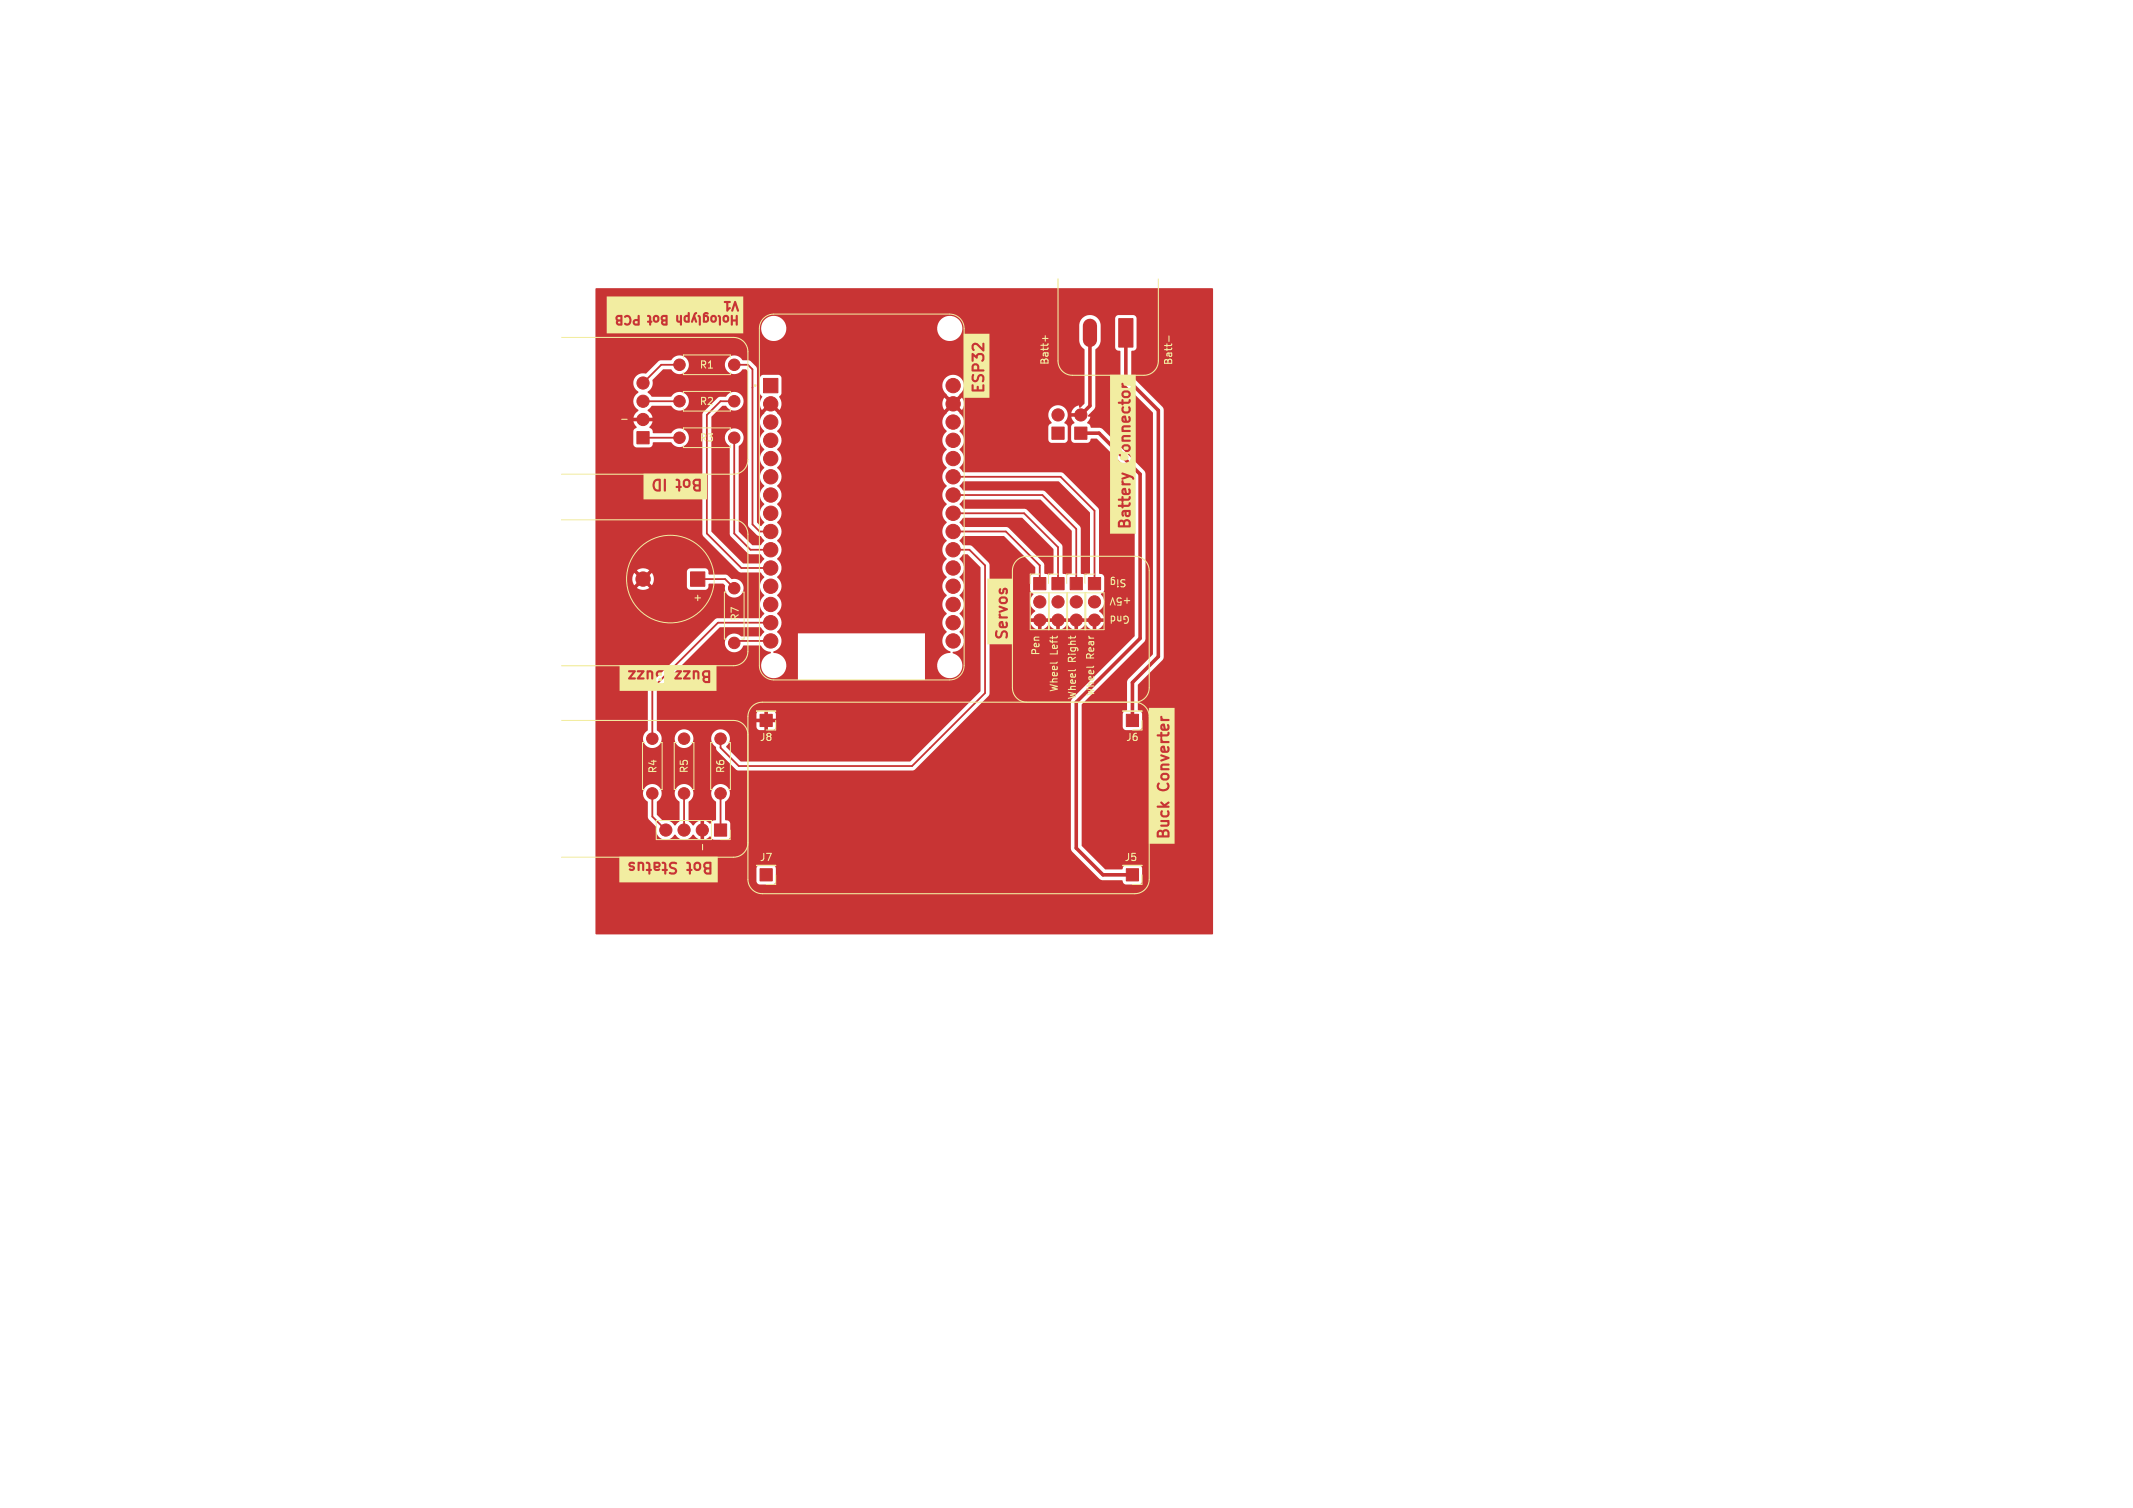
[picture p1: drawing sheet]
<svg xmlns="http://www.w3.org/2000/svg" width="297mm" height="210mm" viewBox="0 0 297 210" stroke-linecap="round" stroke-linejoin="round" font-family="sans-serif">
<defs><g id="words">
<g font-size="1.4" fill="#f2eda1">
<text x="97.4" y="51.5">R1</text>
<text x="146" y="50.8" transform="rotate(-90 146 50.8)">Batt+</text>
<text x="163.3" y="50.8" transform="rotate(-90 163.3 50.8)">Batt-</text>
<text x="97.4" y="56.6">R2</text>
<text x="97.4" y="61.6">R3</text>
<text x="96.4" y="83.9">+</text>
<text x="157" y="80.6" transform="rotate(-180 157 80.6)">Sig</text>
<text x="157.7" y="83.1" transform="rotate(-180 157.7 83.1)">+5V</text>
<text x="103" y="86.5" transform="rotate(-90 103 86.5)">R7</text>
<text x="157.5" y="85.7" transform="rotate(-180 157.5 85.7)">Gnd</text>
<text x="144.8" y="91.4" transform="rotate(-90 144.8 91.4)">Pen</text>
<text x="147.3" y="91.3" transform="rotate(-90 147.3 91.3)">Left</text>
<text x="149.9" y="92.3" transform="rotate(-90 149.9 92.3)">Right</text>
<text x="152.4" y="91.9" transform="rotate(-90 152.4 91.9)">Rear</text>
<text x="147.3" y="96.5" transform="rotate(-90 147.3 96.5)">Wheel</text>
<text x="149.9" y="97.6" transform="rotate(-90 149.9 97.6)">Wheel</text>
<text x="152.4" y="97.1" transform="rotate(-90 152.4 97.1)">Wheel</text>
<text x="91.6" y="107.8" transform="rotate(-90 91.6 107.8)">R4</text>
<text x="95.9" y="107.7" transform="rotate(-90 95.9 107.7)">R5</text>
<text x="101" y="107.7" transform="rotate(-90 101 107.7)">R6</text>
<text x="105.7" y="103.3">J8</text>
<text x="156.7" y="103.3">J6</text>
<text x="105.7" y="120.1">J7</text>
<text x="156.5" y="120.1">J5</text>
</g>
</g></defs>
<g fill="#c83434" stroke="#c83434" stroke-width=".14">
<path d="M156.8 121h1.7v1.7h-1.7z"/>
<path d="M143.9 80.4h1.7v1.7h-1.7z"/>
<path d="M105.8 121h1.7v1.7h-1.7z"/>
<path d="M149 80.4h1.7v1.7h-1.7z"/>
<path d="M96.1 79.6h2v2h-2z"/>
<path d="M106.3 52.7h2v2h-2z"/>
<path d="M155.8 44.4h2v3.9h-2z"/>
<path d="M105.8 99.5h1.7v1.7h-1.7z"/>
<path d="M156.8 99.5h1.7v1.7h-1.7z"/>
<path d="M146.5 80.4h1.7v1.7h-1.7z"/>
<path d="M151.6 80.4h1.6v1.7h-1.6z"/>
<path d="M99.5 114.7h1.7v1.7h-1.7z"/>
<path d="M88.7 60.1h1.7v1.7h-1.7z"/>
<path d="M149.6 59.5h1.7v1.7h-1.7z"/>
<path d="M146.5 59.5h1.7v1.7h-1.7z"/>
<circle cx="144.8" cy="86.4" r=".85"/>
<circle cx="144.8" cy="83.8" r=".85"/>
<circle cx="94.6" cy="50.8" r=".8"/>
<circle cx="102.2" cy="50.8" r=".8"/>
<circle cx="149.9" cy="86.4" r=".85"/>
<circle cx="149.9" cy="83.8" r=".85"/>
<circle cx="94.6" cy="55.9" r=".8"/>
<circle cx="102.2" cy="55.9" r=".8"/>
<circle cx="100.3" cy="110.5" r=".8"/>
<circle cx="100.3" cy="102.9" r=".8"/>
<circle cx="89.5" cy="80.6" r="1"/>
<circle cx="132.7" cy="53.7" r="1"/>
<circle cx="132.7" cy="56.2" r="1"/>
<circle cx="132.7" cy="58.8" r="1"/>
<circle cx="132.7" cy="61.3" r="1"/>
<circle cx="132.7" cy="63.9" r="1"/>
<circle cx="132.7" cy="66.4" r="1"/>
<circle cx="132.7" cy="68.9" r="1"/>
<circle cx="132.7" cy="71.5" r="1"/>
<circle cx="132.7" cy="74" r="1"/>
<circle cx="132.7" cy="76.6" r="1"/>
<circle cx="132.7" cy="79.1" r="1"/>
<circle cx="132.7" cy="81.6" r="1"/>
<circle cx="132.7" cy="84.2" r="1"/>
<circle cx="132.7" cy="86.7" r="1"/>
<circle cx="132.7" cy="89.3" r="1"/>
<circle cx="107.3" cy="89.3" r="1"/>
<circle cx="107.3" cy="86.7" r="1"/>
<circle cx="107.3" cy="84.2" r="1"/>
<circle cx="107.3" cy="81.6" r="1"/>
<circle cx="107.3" cy="79.1" r="1"/>
<circle cx="107.3" cy="76.6" r="1"/>
<circle cx="107.3" cy="74" r="1"/>
<circle cx="107.3" cy="71.5" r="1"/>
<circle cx="107.3" cy="68.9" r="1"/>
<circle cx="107.3" cy="66.4" r="1"/>
<circle cx="107.3" cy="63.9" r="1"/>
<circle cx="107.3" cy="61.3" r="1"/>
<circle cx="107.3" cy="58.8" r="1"/>
<circle cx="107.3" cy="56.2" r="1"/>
<circle cx="95.2" cy="110.5" r=".8"/>
<circle cx="95.2" cy="102.9" r=".8"/>
<circle cx="90.8" cy="110.5" r=".8"/>
<circle cx="90.8" cy="102.9" r=".8"/>
<circle cx="147.3" cy="86.4" r=".85"/>
<circle cx="147.3" cy="83.8" r=".85"/>
<circle cx="152.4" cy="86.4" r=".85"/>
<circle cx="152.4" cy="83.8" r=".85"/>
<circle cx="94.6" cy="61" r=".8"/>
<circle cx="102.2" cy="61" r=".8"/>
<circle cx="102.2" cy="81.9" r=".8"/>
<circle cx="102.2" cy="89.5" r=".8"/>
<circle cx="92.7" cy="115.6" r=".85"/>
<circle cx="95.3" cy="115.6" r=".85"/>
<circle cx="97.8" cy="115.6" r=".85"/>
<circle cx="89.5" cy="53.3" r=".85"/>
<circle cx="89.5" cy="55.9" r=".85"/>
<circle cx="89.5" cy="58.4" r=".85"/>
<circle cx="150.5" cy="57.8" r=".85"/>
<circle cx="147.3" cy="57.8" r=".85"/>
</g>
<path d="M151.8 45.4v1.9" fill="none" stroke="#c83434" stroke-width="2"/>
<g fill="none" stroke="#c83434" stroke-width=".25">
<path d="M89.5 55.9h5.1M94.6 50.8h-2.5l-2.6 2.5M102.2 55.9h-1.9l-1.9 1.9v16.5l4.8 4.8h4.1M102.2 50.8h1.9l.7 .6v21.6l1 1h1.5M89.5 61h5.1M102.2 61v13.3l2.3 2.3h2.8M132.7 76.6h2.3l2.2 2.1v17.8l-10.2 10.2h-24.1l-2.6-2.6v-1.2M132.7 71.5h9.9l4.7 4.7v5.1M132.7 68.9h12.4l4.8 4.8v7.6M132.7 66.4h15l4.7 4.7v10.2M132.7 74h7.4l4.7 4.7v2.6M97.1 80.6h3.9l1.2 1.3"/>
<path d="M107.3 86.7h-7.3l-9.2 9.2v7M107.3 89.3h-4.8l-.3 .2M90.8 110.5v3.2l1.9 1.9M95.2 110.5v5.1M100.3 110.5v5.1"/>
</g>
<path d="M151.8 46.4v10.1l-1.3 1.3M156.8 46.4v6.2l4.5 4.6v34.2l-3.6 3.7v5.2M150.5 60.3h2.5l5.7 5.7v22.9l-8.8 8.9v20.3l3.7 3.7h4.1" fill="none" stroke="#c83434" stroke-width=".5"/>
<g fill="#c83434">
<path d="M134.1 67.1h13.4l4.3 4.3v8.4l-.1 .1h-.2a.49 .49 0 0 1-.7 0h-.3v-.1l-.1-6.4-4.9-5-.3-.1h-11l-.5-.5a.17 .17 0 0 1-.1-.1 .17 .17 0 0 1 .1-.2z"/>
<path d="M134.1 69.6h10.8l4.3 4.3v5.9v.1h-.3a.49 .49 0 0 1-.7 0h-.2l-.1-.1v-3.9l-4.9-4.9-.4-.2-8.4 .1-.5-.5a.17 .17 0 0 1-.1-.2 .17 .17 0 0 1 .1-.2z"/>
<path d="M134.1 72.1h8.2l4.4 4.4v3.3l-.1 .1h-.2a.49 .49 0 0 1-.7 0h-.2l-.1-.1v-1.2l-.1-.2-4.9-4.9-.3-.1h-5.9l-.5-.5a.17 .17 0 0 1-.1-.2 .17 .17 0 0 1 .1-.1z"/>
<path d="M83 40.1l85.9 .1v89.9h-85.9l-.1-.1v-7.3h22.4l.2 .3 .3 .2h1.8l.3-.2 .1-.3v-1.8l-.1-.3-.3-.1h-1.8l-.3 .1-.2 .3v1.8h-22.4v-4.6h66.2l.2 .5 3.9 3.9 .3 .1h2.7l.3 .4 .3 .2h1.8l.3-.2 .1-.3v-1.8l-.1-.3-.3-.1h-1.8a.65 .65 0 0 0-.5 .6h-2.4l-3.3-3.3v-19.6l8.7-8.8 .2-.3v-23l-.2-.5-5.8-5.8-.4-.2h-1.1l-.2-.1a.69 .69 0 0 0-.4-.6l.4-.9h-.3v-.1l.9-1 .1-.3v-8l.3-.2h2.5a.68 .68 0 0 0 .7 .5v3.7l.1 .4 4.4 4.5v33.6l-3.5 3.7-.1 4.2a.56 .56 0 0 0-.6 .4v1.9l.2 .2 .3 .2h1.8l.3-.2 .1-.3v-1.8a.65 .65 0 0 0-.6-.5v-3.5l3.4-3.4 .2-.5v-34.3l-.1-.5-4.4-4.4 .1-3.4a.56 .56 0 0 0 .7-.5v-4.1l-.3-.4h-2.3l-.4 .2v4.3h-2.5l.3-.3 .1-.5v-2.5a1.49 1.49 0 0 0-1.5-1.2 1.49 1.49 0 0 0-1.4 1.4v2.3a1.51 1.51 0 0 0 .7 1v7.6l-.6 .6-.1-.1-.1-.2-.4 .1-.3 .3-.3 .4v.2l.5 .1v.3l-.1 .1h-.4l.4 .9-.3 .2-.1 .3-.1 1.8 .2 .3 .2 .2h1.9a.65 .65 0 0 0 .5-.6h.9l5.2 5.3v22.1l-8.7 8.7-.2 .4v20.5h-66.2v-7.6h6.6a1.65 1.65 0 0 0 .7 1.2v2.2l.2 .2 1 1a1.42 1.42 0 0 0 .8 1.7 1.42 1.42 0 0 0 1.8-.6 1.48 1.48 0 0 0 2.5 0 1.46 1.46 0 0 0 2.3 .3l.6 .4h2l.3-.3v-1.9a.65 .65 0 0 0-.7-.5v-2.5a1.32 1.32 0 0 0 .5-1.8 1.32 1.32 0 0 0-1.9-.5 1.32 1.32 0 0 0-.3 1.9l.4 .4v2.4l-.1 .1a.63 .63 0 0 0-.7 .5l-.9-.4v2.6h-.5v-2.6l-.4 .1-.6 .6-.6-.6v-2.7a1.32 1.32 0 0 0 .5-1.8 1.32 1.32 0 0 0-1.8-.5 1.32 1.32 0 0 0-.3 1.9l.3 .4v2.6l-.6 .7a1.65 1.65 0 0 0-1.7-.7l-.8-.8v-1.8a1.32 1.32 0 0 0 .1-2.3 1.32 1.32 0 0 0-2.1 1.1h-6.6v-7.6h6.6v.2a1.31 1.31 0 0 0 1.4 1.1 1.31 1.31 0 0 0 1.2-1.3h1.8l.1 .2a1.31 1.31 0 0 0 1.4 1.1 1.31 1.31 0 0 0 1.2-1.3h2.4l.2 .6 .5 .5 .1 .5 2.7 2.7 .3 .1h24.4l.2-.2 10.3-10.3 .1-.3v-9.9h5.6l.3 .6 .4 .3 .4 .2v-1.1h.5v1.1l.5-.2 .5-.5 .6 .5 .5 .2v-1.1h.5v1.1l.4-.2 .6-.5 .6 .5 .4 .2v-1.1h.5v1.1l.4-.2 .6-.5 .6 .5 .5 .2v-1.1h.4v1.1l.7-.3 .3-.4 .1-.4h-15.9l-.1-8.1-2.3-2.5-.3-.1h-1l-.4-.4a.17 .17 0 0 1-.1-.2 .17 .17 0 0 1 .1-.2l.5-.5 5.6 .1 4.3 4.3v.9a.59 .59 0 0 0-.7 .5v1.8l.5 .6a1.45 1.45 0 0 0 .2 2.3l-.5 .6-.2 .4h10.3l-.1-.4-.6-.6v-.1a1.45 1.45 0 0 0 .3-2.3l.3-.2 .1-.3 .1-1.8a.65 .65 0 0 0-.8-.5v-9l-4.9-5-.4-.1h-13.5l-.6-.7a1.57 1.57 0 0 0 0-2.5 1.62 1.62 0 0 0 0-2.6h.1a1.49 1.49 0 0 0 .1-2.2h12.2v.4l.4 .7-.3 .2-.1 .3v1.9l.1 .2 .3 .2h1.9l.3-.3 .1-2-.5-.6a1.36 1.36 0 0 0-.3-2.2 1.36 1.36 0 0 0-1.9 1.2h-12.2l-1.1-1.2-.9 .9a1.67 1.67 0 0 0 0 2.5 1.62 1.62 0 0 0 0 2.6 1.62 1.62 0 0 0 0 2.5 1.63 1.63 0 0 0 0 2.6 1.62 1.62 0 0 0 0 2.5 1.62 1.62 0 0 0 0 2.5 1.62 1.62 0 0 0 0 2.6 1.62 1.62 0 0 0 0 2.5 1.62 1.62 0 0 0 0 2.6 1.62 1.62 0 0 0 0 2.5 1.62 1.62 0 0 0 0 2.5 1.62 1.62 0 0 0 0 2.6 1.56 1.56 0 0 0-.6 1.5 1.56 1.56 0 0 0 1.1 1.2l.1 .2a1.81 1.81 0 0 0-1.7 1.1 1.81 1.81 0 0 0 .4 2 1.78 1.78 0 0 0 2.7-.5 1.78 1.78 0 0 0-1.2-2.6l.1-.1a1.57 1.57 0 0 0 1.4-1.1 1.57 1.57 0 0 0-.5-1.7 1.62 1.62 0 0 0 0-2.6 1.62 1.62 0 0 0 0-2.5 1.62 1.62 0 0 0 0-2.5 1.62 1.62 0 0 0 0-2.6l.5-.6h.6l1.8 1.9v17.2l-9.7 9.7-23.6 .1-2.1-2v-.2a1.31 1.31 0 0 0-.2-2.2 1.31 1.31 0 0 0-1.9 1.2h-2.4l-.1-.3a1.31 1.31 0 0 0-1.4-1 1.31 1.31 0 0 0-1.2 1.3h-1.8l-.1-.7-.5-.5v-1.1h13.8l.1 .8 .4 .3h.6v-1.1h.5v1.1h.7l.4-.3v-.8h-16.5v-.5h14.9v-1.1h.5v1.1h1.1v-.9l-.4-.2h-2l-.3 .4v.7h-13.8v-4l8.7-8.7 5.7-.1 .5 .7-.5 .6h-2.7a1.32 1.32 0 0 0-2 .2 1.32 1.32 0 0 0 .5 2 1.32 1.32 0 0 0 1.8-.9h2.5a1.7 1.7 0 0 0 1.3 .9v.1a1.76 1.76 0 0 0-1.2 2.4 1.76 1.76 0 0 0 2.6 .8 1.76 1.76 0 0 0 .2-2.7 1.89 1.89 0 0 0-1.2-.5v-.1v-.1a1.5 1.5 0 0 0 .7-2.5h2.7v6.5h17.7v-6.5h-20.4a.19 .19 0 0 1-.2-.2 .19 .19 0 0 1 .1-.2 1.59 1.59 0 0 0-.1-2.4 1.62 1.62 0 0 0 0-2.5 1.62 1.62 0 0 0 0-2.5 1.62 1.62 0 0 0 0-2.6 1.62 1.62 0 0 0 0-2.5 1.62 1.62 0 0 0 0-2.6 1.62 1.62 0 0 0 0-2.5 1.62 1.62 0 0 0 0-2.5 1.62 1.62 0 0 0 0-2.6 1.62 1.62 0 0 0 0-2.5 1.62 1.62 0 0 0 0-2.6 1.65 1.65 0 0 0 0-2.5l-.9-.9-.9 .9a1.67 1.67 0 0 0 0 2.5 1.62 1.62 0 0 0 0 2.6 1.62 1.62 0 0 0 0 2.5 1.63 1.63 0 0 0 0 2.6 1.62 1.62 0 0 0 0 2.5 1.62 1.62 0 0 0 0 2.5l-.4 .6-.6-.6v-16.5h.4l.1 .5 .2 .4 1.2-1.2 1.2 1.2 .2-.4 .1-.5h22.4l.1 .5 .2 .4 .9-.9h.7l.8 .9 .2-.4 .1-.5-.1-.4-.2-.4-.8 .8h-.7l-.9-.8-.2 .4-.1 .4h-22.4l-.1-.4-.2-.5 .3-.5v-1.1h22.4v.2a1.6 1.6 0 0 0 .6 1l.9 1 .9-.9a1.59 1.59 0 0 0-.3-2.7 1.51 1.51 0 0 0-2.1 1.4h-22.4v-1.1l-.2-.3-2.3-.1-.3 .1-.2 .4v2.1l.3 .5-.2 .5-.1 .4h-.4v-4.9l-.2-.3-.7-.7-1.1-.1a1.34 1.34 0 0 0-2-.4 1.34 1.34 0 0 0 0 2 1.34 1.34 0 0 0 2-.4h.5l.2 .3 .1 21.4 .1 .4 1.1 1 .6 .2 .4 .5-.5 .7h-1.1l-1.9-1.9v-11.8a1.32 1.32 0 0 0 .5-1.9 1.32 1.32 0 0 0-1.9-.4 1.32 1.32 0 0 0-.3 1.9l.4 .4v12.3l.2 .2 2.4 2.4 1.8 .1 .4 .6-.5 .7h-2.4l-4.4-4.5v-15.9l1.5-1.6h.5a1.32 1.32 0 0 0 2 .3 1.32 1.32 0 0 0-.1-2 1.32 1.32 0 0 0-2 .5h-.8l-.3 .1-1.9 2-.2 .3v16.8l.2 .2 4.9 4.9 .3 .1h2.7l.5 .7a1.57 1.57 0 0 0 0 2.5 1.62 1.62 0 0 0 0 2.5l-.5 .7h-6l-.4 .2-9.2 9.2-.1 .3v5.9a1.65 1.65 0 0 0-.7 1.2h-6.6v-21h5.8a1.49 1.49 0 0 0 1.7 0l-.2-.2h5.4l.2 .3 .2 .1h2.2l.4-.2 .1-.6h.1h1.9l.3 .3a1.31 1.31 0 0 0 1.1 1.6 1.31 1.31 0 0 0 1.4-1.4 1.31 1.31 0 0 0-1.6-1.2l-.6-.5-.3-.1h-2.3l-.1-.6-.3-.2-2.2-.1-.3 .2-.1 .2-.1 2.2h-5.4l-.7-.7-.8 .9h-5.8v-1.3h5.1l.1 .5 .2 .4 .9-.9h.7l.9 .9 .2-.4 .1-.5-.1-.4-.2-.4-.9 .8h-.7l-.9-.8-.2 .4-.1 .4h-5.1v-1.2h5.8l.8 .9 .9-.9a1.49 1.49 0 0 0-1.7 0h-5.8v-17.5h5.3l.1 .3 .3 .1h1.8a.65 .65 0 0 0 .5-.7h2.5a1.34 1.34 0 0 0 2 .4 1.34 1.34 0 0 0 0-2.1 1.34 1.34 0 0 0-2 .4h-2.4l-.1-.1a.63 .63 0 0 0-.5-.7l.5-.8h-2.7l.5 .8-.4 .3-.1 .2v1.9h-5.3v-6h5.3a1.59 1.59 0 0 0 .7 1.3l-.5 .5-.2 .5h2.7l-.2-.5-.5-.5 .6-.7h2.7a1.32 1.32 0 0 0 2 .3 1.32 1.32 0 0 0-.1-2 1.32 1.32 0 0 0-2 .5h-2.6l-.6-.6v-.1a1.55 1.55 0 0 0 .7-1.7l1.4-1.5h1.1a1.32 1.32 0 0 0 1.8 .6 1.32 1.32 0 0 0 .5-1.9 1.32 1.32 0 0 0-1.9-.3l-.4 .4h-1.6l-1.8 1.8a1.42 1.42 0 0 0-1.7 .8 1.42 1.42 0 0 0 .6 1.8l-.5 .6-.2 .7h-5.3v-10h23.1a1.76 1.76 0 0 0 1.7 1.6 1.76 1.76 0 0 0 1.8-1.6h21v.2a1.76 1.76 0 0 0 2.9 1 1.76 1.76 0 0 0-.5-3 1.76 1.76 0 0 0-2.4 1.8h-21v-.3a1.76 1.76 0 0 0-1.9-1.6 1.76 1.76 0 0 0-1.6 1.9h-23.1z"/>
</g>
<path d="M147.3 38.8v11.5a2 2 0 0 0 2 2h10a2 2 0 0 0 2-2v-11.5M78.2 47h23.9a2 2 0 0 1 2 2v15a2 2 0 0 1-2 2h-23.9M78.2 72.4h23.9a2 2 0 0 1 2 2v16.3a2 2 0 0 1-2 2h-23.9M104.6 98.5l.7-.5 .8-.2h51.9a2 2 0 0 1 2 2v22.7a2 2 0 0 1-2 2h-51.9a2 2 0 0 1-2-2v-22.7l.1-.6zM143 97.8a2 2 0 0 1-2-2v-16.3a2 2 0 0 1 2-2h15a2 2 0 0 1 2 2v16.3a2 2 0 0 1-2 2M78.2 100.3h23.9a2 2 0 0 1 2 2M104.1 117.4a2 2 0 0 1-2 2h-23.9" fill="none" stroke="#f2eda1" stroke-width=".15"/>
<g fill="#f2eda1">
<path d="M135.6 51l.1-.1 .3 .1 .1 .4h-.5z"/>
<path d="M134.2 46.5h3.6v8.9h-3.6v-1h1.1l.1 .1h1.5l.2-.1v-.8l-.2-.1-.1 .1v.6h-.5v-.4l-.2-.1-.1 .1v.4h-.4v-.6l-.2-.1-.1 .1v.8h-1.1v-1.6h1.1l.2 .3 .4 .1 .3-.1 .2-.6 .2-.1 .2 .2-.1 .6h.3l.1-.3-.1-.6-.4-.2-.4 .2-.3 .6h-.1l-.2-.1v-.6l-.1-.1h-.1l-.1 .3v.4h-1.1v-1.8h1.1v.6l.1 .1h1.5h.2l-.1-.3h-.6l-.1-.5-.3-.3-.5 .1-.2 .3h-1.1v-1.7h1.1v1l.1 .1 .2-.1v-.7l.4 .4 .3-.5h.3l.2 .1v.4l-.2 .2 .1 .2h.2l.2-.3v-.6l-.4-.3h-.5l-.3 .3-.5-.4-.1 .2h-1.1v-1.1h1.1l.1 .5a.18 .18 0 0 0 .2 .2 .18 .18 0 0 0 .1-.2l-.1-.2v-.3l.2-.2 1.1 .9h.1l.1-1.1-.2-.1-.1 .1v.6l-.6-.6-.3-.1-.4 .1-.2 .4h-1.1z"/>
<path d="M96.8 67.8l.5-.1v.5l-.4-.1z"/>
<path d="M96.8 67h.5v.4h-.5l-.1-.3z"/>
<path d="M91.3 67.1l.4-.1v1.2a.62 .62 0 0 1-.6-.4 .62 .62 0 0 1 .2-.7z"/>
<path d="M95.5 67h.2l.2 .1v.4l-.2 .2-.2-.1-.1-.1z"/>
<path d="M89.6 66h8.9v3.5h-8.9v-1.8h1.2l.2 .5 .5 .3h.4l.1-.2 .7 .1v-.6h1.4l.1 .2h.2v.4l.2 .1 .1-.1v-.4l.2-.1v-.1l-.2-.1v-.6h.4l.1 .6 .3 .3h.2l.3-.2 .2-.2v-.5h.2v.2l.2 .3-.1 .5 .2 .3 .2 .1h.6l.1-.2v-1.5l-.1-.1h-.7l-.3 .2-.1 .2h-.2l-.2-.3-.3-.1h-.4l-.2 .4h-.4l-.1-.3-.4-.1-.1 .1 .3 .3v.6h-.3v.1h-1.4v-1l-.1-.1-.2 .1v1.5h-.4v-1.5l-.1-.1h-.4l-.3 .1-.3 .3-.1 .6h-1.2z"/>
<path d="M92.4 44.8h.3v.3l-.3-.1z"/>
<path d="M92.3 44.2h.4v.3l-.4-.1z"/>
<path d="M88.4 44.8l.4-.1v.4l-.4-.1z"/>
<path d="M86.1 44.8h.3v.3l-.3-.1z"/>
<path d="M86 44.2h.4v.3l-.4-.1z"/>
<path d="M100.9 44.2h.2l.1 .1v.2l-.1 .2-.2-.2z"/>
<path d="M99.2 44.2h.2l.1 .1v.2l-.1 .2-.2-.2z"/>
<path d="M98.2 44.2l.2 .1v.2l-.1 .2h-.1z"/>
<path d="M95.5 44.2h.2v.5l-.2-.1z"/>
<path d="M91.2 44.2h.2l.1 .1v.2l-.1 .2-.2-.2z"/>
<path d="M84.5 41.3h19v5.1h-19v-2.2h1.2l.1 .5v.4l.1 .2 .2 .1 .5-.1 .1-.2h.2l.1 .2 .4 .1 .4-.3 .1-.3h.2l.1 .4 .3 .2 .5-.1 .1-.5h1l.1 .2h.2v.3l.1 .1 .2-.2v-.2l.2-.2-.2-.1v-.5h.2l.1 .6 .3 .2 .4-.2 .1-.6h.2l.1 .5-.1 .3 .4 .4 .5-.1 .1-.6h1.1l.2 .2 .4 .1v.3l.1 .1 .2-.2v-1h.2v.4l.1 .3h.5a.42 .42 0 0 1 .6 0l.2-.5 .2 .5h.3l-.3-.9h.3l.2 .2v1l.2 .2 .1-.2v-1.1h.3v.7v.1h.6l.2-.3v-.4h.2l.1 .6 .2 .2h.3l.3-.4-.1-.6h.2l.2 .2v1l.1 .1 .2-.1v-1h.2v.5l.3 .3h.3l.3-.3h.2l.1 .6 .2-.1v-.4h.4l.1 .5 .1 .1 .1-.2v-1.2l-.1-.1-.2 .1v.5h-.4v-.6h-.2l-.1 .8h-.2v-.6l-.3-.2h-.3l-.2 .1-.1 .2h-.2l-.1-.3h-.2h-.1l-.1 .1h-.2l-.2-.1-.3-.1-.2 .2-.1 .2h-.2l-.1-.3h-.4l.5-.2a.37 .37 0 0 0-.5-.2l-.2 .1-.1 .5h-.3l-.3-.3-.2 .2h-.3l.3-.4-.1-.1h-.3l-.5 1.3h-.2v-1.2l-.1-.2-.2 .2v.3h-.3l-.2 .3h-.2l-.1-.3h-.2l-.1 .8-.2-.1v-.6v-.1l-.3 .1v.7h-1.1v-.7l-.1-.1-.6-.1-.2 .2-.1 .2h-.2l-.1-.3-.5-.1-.2 .2-.1 .2h-.2l-.1-.3-.3-.1-.1 .1-.1 .1 .3 .2v.5h-.2l-.1 .1h-1v-.8l-.2-.2-.1 .2v.4h-.4l-.2 .2-.1 .2h-.2v-.5l-.3-.4-.3-.1-.3 .1a.16 .16 0 0 0-.1 .3 .16 .16 0 0 0 .3 0 .44 .44 0 0 1 .5 .3 .44 .44 0 0 1-.3 .6l-.3-.2-.2 .2h-.2v-1.1l-.1-.1h-.6l-.2 .1-.1 .2h-1.2v-2.1h16.3l.1 .1h.2v1.1l.1 .1 .6-.1 .2 .1 .4-.9 .3 .9h.1l.1-.1-.4-1.3-.1-.1-.2 .1-.4 1.3h-.4l.4-.4-.1-.1h-.3v-.6l.4-.1-.1-.2h-.8l-.1 .2h-16.3z"/>
</g>
<path d="M154.9 83.3l-.3 1M97.8 117.6v.8" fill="none" stroke="#f2eda1" stroke-width=".15"/>
<g fill="#f2eda1">
<path d="M139.4 86.8l.1 .4-.2-.1z"/>
<path d="M139.4 83.4h.5h.1v.3l-.1 .1h-.4l-.2-.1z"/>
<path d="M137.5 80.6h3.5v9.1h-3.5v-1.2h1l.2 .3 .5 .1 .3-.2 .2-.6h.2l.1 .1v.6l.2 .1 .1-.3v-.4l-.1-.3-.5-.1-.3 .2-.2 .5-.2 .1-.2-.1 .1-.6-.2-.1-.2 .3v.4h-1v-1.6h1.5l.1 .5 .3 .1h.7l.1-.1 .2-.3-.1-.3-.2-.3-.1 .1v.5l-.2 .1-.1-.6-.1-.1-.4 .1-.2 .3h-1.5v-.9h1.5l.2 .1h1l.2-.1-.2-.2h-.7h-.1l-.1-.3-.1-.1-.2 .1v.5h-1.5v-.8h1.5l.2 .2 1-.4 .2-.1-.1-.2-1.1-.4-.2 .2 .1 .1 .7 .2-.7 .3-.1 .1h-1.5v-1.7h1.5l.1 .4 .4 .2h.6l.3-.4-.1-.4-.4-.3-.6 .1-.3 .4h-1.5v-1.3h1.5l.2 .5 .2 .1 .3-.1 .2-.6 .1 .1v.5h.2l.2-.2-.2-.5-.2-.2-.3 .2-.3 .5-.1-.1 .1-.4-.1-.1-.1 .1-.2 .2h-1.5z"/>
<path d="M162.1 115.8l.4 .1 .1 .4h-.5z"/>
<path d="M161.4 115.9h.3l.1 .4h-.4z"/>
<path d="M161.9 108h.6v.3l-.1 .1h-.5v-.2z"/>
<path d="M161.9 104.2l.1 .3-.1-.1z"/>
<path d="M161.9 101.1l.1 .4-.1-.1z"/>
<path d="M160 98.6h3.6v18.9h-3.6v-1.5h1v.5l.2 .1h1.5l.2-.1-.1-.7-.3-.3h-.3l-.3 .2-.4-.2-.3 .2-.2 .3h-1v-1h1.5l.2 .1h.8l.2-.1 .2-.2v-.5l-.2-.1h-1l-.1 .1v.1l.9 .1v.3h-.8l-.2 .2h-1.5v-1.9h1.5l.1 .5 .4 .3 .6-.1 .3-.4-.1-.4-.2-.2-.1 .1 .1 .5-.2 .1h-.5v-.5l-.1-.2-.1 .1-.2 .2h-1.5v-.7h1l.2 .1h1.5l.2-.2-.2-.1h-.3l.4-.3v-.2l-.2-.1-.5 .4-.4-.4-.1 .1v.1l.3 .4h-.7l-.2 .2h-1v-2.8h1l.3 .4 .8 .2 .5-.2 .2-.1 .1-.5-.1-.3a.18 .18 0 0 0-.2-.1 .18 .18 0 0 0-.2 .2l.2 .2a.58 .58 0 0 1-.8 .5 .58 .58 0 0 1-.3-.8 .23 .23 0 0 0-.4 .1l-.1 .4h-1v-1.5h1.5v.2l.2 .3 .2 .1h.5l.3-.2 .2-.2-.1-.3-.3-.4h-.5l-.3 .2-.2 .3h-1.5v-1.4h1.5v.4l.2 .2h1l.2-.2-.2-.1h-.8v-.3l.1-.1h.7l.2-.1-.2-.2h-.8l-.2 .1-.2 .3h-1.5v-.8h1.5l.2 .2 1-.4 .1-.2-1.1-.5-.2 .2 .1 .1 .7 .3-.7 .2-.1 .1h-1.5v-1.7h1.5v.3l.2 .3 .8 .1 .3-.2 .1-.5-.2-.3h-.2l.1 .5-.1 .1h-.2l-.1-.5-.1-.2-.4 .1-.2 .3h-1.5v-1.8h1l.2 .2h.4l.1 .2-.1 .1v.5l1.1 .1 .1-.1v-.2h-.8l-.2-.4 .1-.2h.6l.2-.2 .2-.4-.2-.1-.2 .4h-.6l-.1-.3-.1-.1-.1 .1v.3h-.5l-.1 .1h-1v-1.3h1.5v.3l.2 .3 .8 .1 .3-.2 .1-.5-.2-.3-.2 .1 .1 .5-.1 .1h-.2l-.1-.6-.1-.1-.4 .1-.2 .2h-1.5v-.8h1.5l.2 .1h1l.2-.2-.2-.1h-.7l-.1-.1-.1-.2-.1-.1-.1 .1-.1 .5h-1.5z"/>
</g>
<path d="M162.8 46.8v.7M149.1 88.6v.4M149.8 88.6v.1" fill="none" stroke="#f2eda1" stroke-width=".15"/>
<g fill="#f2eda1">
<path d="M98.3 121.2l.5-.1v.4h-.4z"/>
<path d="M98.3 120.3h.5v.5l-.5-.1-.1-.2z"/>
<path d="M96.9 120.3h.3l.1 .2v.3l-.1 .2h-.3v-.2z"/>
<path d="M91.3 120.3h.3l.1 .2-.1 .1h-.3z"/>
<path d="M86.2 119.3h13.7v3.6h-13.7v-2.5h1.3l.1 .3 .5 .2-.1 .1-.3-.1-.1 .1a.41 .41 0 0 0 .5 .3l.2-.1 .1-.4-.1-.2-.5-.1v-.2l.5 .1 .1-.1h.4v.9l.1 .1 .2-.1v-.8l.2-.1 .1 .1v.8l.2 .1 .1-.1h.2l.1 .1h.3l.1 .5h.1l.1-.5 .2-.1v-.2h-.2v-.2h.4l.1 .4 .2 .1h.4l.2-.1 .6 .1v.4l.2 .1 .1-.1v-.4h.1l.1-.2-.2-.1v-.5h.3l.2 .4 .6 .2 .1 .2-.2 .2-.6-.1-.1 .2 .1 .1 .7 .1 .3-.2 .1-.4h1.3l.1 .1h.2v.4l.2 .1 .1-.1v-.4h.2v-.2l-.2-.1v-.5h.3l.1 .6 .4 .2h.2l.3-.2 .1-.2v-.4h.3v.2l.2 .3-.1 .4 .2 .3 .2 .1h.5l.2-.1v-1.6l-.1-.1h-.7l-.3 .2-.1 .3h-.3v-.3l-.4-.2-.4 .1-.3 .4h-.3l-.1-.4-.5-.1v.3l.3 .1v.6h-.3v.2h-1.3l-.2-.3-.6-.3v-.3l.7 .1 .1-.1-.1-.2-.7-.1-.3 .2-.1 .3h-.3l-.1-.4-.3-.1h-.2l-.1 .2 .4 .2v.6l-.6 .2-.1-.3-.4 .1-.1-.1 .6-.1 .1-.3-.1-.4-.2-.1h-.5a.18 .18 0 0 0-.2 0 .18 .18 0 0 0 0 .2v.6h-.4v-.5l-.1-.2-.5-.1-.1 .3 .4 .1v.6l-.6 .2v-.9l-.1-.2-.2-.1h-.5l-.1 .3h-.4v-.2l-.2-.1h-.4l-.2 .1-.1 .3h-1.3z"/>
</g>
<path d="M145.5 46.8v.7" fill="none" stroke="#f2eda1" stroke-width=".15"/>
<g fill="#f2eda1">
<path d="M98.2 94.5l.4-.1v.4h-.4l-.1-.1z"/>
<path d="M98.1 93.7l.5-.1v.5h-.5z"/>
<path d="M91.7 94.5l.5-.1v.4h-.4z"/>
<path d="M91.7 93.7l.5-.1v.5h-.5z"/>
<path d="M86.3 92.6h13.5v3.6h-13.5v-1.7h1.1l.2 .1h.8l.3-.1 .1 .1h.8l.2-.1-.2-.2h-.5l.6-.7h.3v.9l.2 .1 .1-.1v-.8h.3l.1 .8 .1 .1 .2-.1v-.7h.3v.2l.2 .3-.1 .4 .2 .3 .2 .1h.6l.1-.6h1.4l.1 .1h.8l.2-.1 .2 .1h.9l.1-.1-.1-.2h-.5l.5-.7h.3l.1 .9v.1l.3-.1v-.8l.2-.1 .1 .1v.8l.1 .1 .2-.1v-.7h.3v.2l.2 .3-.1 .4 .2 .3 .2 .1h.6l.1-.1v-1.5l-.2-.2-.6 .1-.3 .1-.1 .3h-.3l-.1-.4-.2-.1h-.5l-.2 .3h-.3l.1-.1-.1-.2-.9 .1-.1 .1 .1 .1h.5l-.6 .9-.2-.2h-.6l.7-.8-.1-.2-1 .1v.1l.1 .1h.5l-.6 .9h-1.4v-1l-.1-.2h-.7l-.3 .2-.1 .3h-.3l-.1-.4-.3-.1h-.4l-.2 .3h-.3v-.2l-.1-.1-.9 .1v.1l.1 .1h.5l-.6 .9h-.2l-.1-.2h-.5l.6-.8v-.1l-.9-.1-.2 .2 .2 .1h.5l-.7 .9h-1.1z"/>
</g>
<path d="M86.6 58.4h.7" fill="none" stroke="#f2eda1" stroke-width=".15"/>
<g fill="#f2eda1">
<path d="M156.7 72.7l.3-.1 .1 .1v.5h-.4z"/>
<path d="M156 72.7h.3l.1 .5h-.5z"/>
<path d="M156.9 71.3h.2v.4h-.2z"/>
<path d="M156.5 68.3l.1 .4-.2-.1z"/>
<path d="M156.5 62.2h.5h.1v.3l-.1 .2h-.4l-.2-.2z"/>
<path d="M156.5 58.2l.1 .4-.2-.1z"/>
<path d="M156.5 54.7h.5h.1v.3l-.1 .2h-.4l-.2-.2z"/>
<path d="M154.6 52.2h3.5v22.1h-3.5v-1.5h1v.5l.2 .2h1.5l.1-.2 .1-.6-.2-.3-.2-.1h-.3l-.3 .2-.4-.1-.3 .2-.2 .2h-1v-1.4h1.5l.1 .3 .2 .3 .1-.1-.1-.5 .2-.1v.4l.3 .3 .4-.1 .1-.2 .1-.6-.2-.1h-.8l-.2 .1-.2 .3h-1.5v-.9h1l.2 .1h.3l.1 .1 .1 .1 .1-.2h.8l.1-.1 .2-.3-.1-.2-.1-.1-.3 .4h-.6l-.1-.4 .1-.2h.8l.2-.1v-.4l-.1-.1-.3 .3h-.6v-.3h-.1l-.2 .1v.2l-.4 .1-.1 .1 .2 .1h.3l.1 .2-.1 .4h-.4l-.1 .2h-1v-2.2h1.5l.1 .5 .3 .2 .7-.1 .1-.1 .2-.2-.1-.4-.2-.2-.1 .1v.5l-.2 .1-.1-.6-.1-.2-.4 .2-.2 .2h-1.5v-.8h1.5l.2 .1h1l.2-.2-.2-.1h-.7l-.1-.1-.1-.3h-.1l-.2 .1v.5h-1.5v-.9h1.5l.2 .2 1-.3 .5 .3 .2-.2-.2-.3-1.5-.5-.2 .1 .1 .2 .7 .2-.7 .2-.1 .1h-1.5v-2.8h1l.3 .5 .7 .2 .6-.2 .2-.2 .1-.4-.1-.3-.2-.2-.2 .2 .1 .3a.58 .58 0 0 1-.7 .5 .58 .58 0 0 1-.3-.9 .23 .23 0 0 0-.4 .1l-.1 .4h-1v-1.5h1.5v.2l.2 .3 .2 .2h.5l.3-.2 .1-.2v-.4l-.3-.3h-.5l-.3 .2-.2 .2h-1.5v-1.3h1.5v.4l.2 .1h1l.2-.1-.2-.2h-.8l-.1-.2 .1-.1h.8l.2-.2-.2-.1h-.8l-.2 .1-.2 .3h-1.5v-1.4h1.5v.4l.2 .2h1l.2-.2-.2-.1h-.8l-.1-.3 .1-.1h.8l.2-.1-.2-.2h-.8l-.2 .1-.2 .3h-1.5v-1.4h1.5v.3l.2 .3 .8 .1 .3-.2 .1-.5-.2-.2h-.2v.5l-.1 .1h-.1l-.1-.6-.1-.1-.4 .1-.2 .2h-1.5v-1.3h1.5v.3l.2 .3 .2 .1h.5l.3-.2 .2-.6-.2-.2h-.2v.5l-.1 .2-.5-.1v-.5l-.1-.1h-.1l-.2 .3h-1.5v-.8h1l.2 .1h.3l.1 .2 .1 .1 .1-.3h.7l.2-.1 .1-.4-.1-.1-.3 .3h-.6v-.3h-.1l-.2 .1v.2l-.4 .1-.1 .1h-1v-1.3h1.5v.2l.2 .3 .2 .2h.5l.3-.2 .2-.5-.2-.3-.2-.1h-.5l-.3 .2-.2 .2h-1.5v-.9h1.5l.2 .1h1l.2-.1-.2-.2h-.7l-.1-.1-.1-.2-.1-.1-.2 .1v.5h-1.5z"/>
</g>
<g fill="none" stroke="#f2eda1" stroke-width=".14">
<path d="M95.2 49.8v-.4h6.5v.4M95.2 51.8v.4h6.5v-.4M95.2 54.8v-.3h6.5v.3M95.2 56.9v.4h6.5v-.4M95.2 59.9v-.3h6.5v.3M106.2 44.4l.7-.5 .8-.2h24.5a2 2 0 0 1 2 2v47a2 2 0 0 1-2 2h-24.5a2 2 0 0 1-2-2v-47l.1-.5zM95.2 62v.3h6.5v-.3M144.8 80h-1.3v1.3M147.3 80h-1.3v1.3M149.9 80h-1.4v1.3M152.4 80h-1.3v1.3M101.2 82.5h-.3v6.5h.3"/>
<path d="M103.3 82.5h.3v6.5h-.3M105.4 99l2.6 .1zM143.5 82.6h10.2v5.1h-10.2zM146 82.6v5.1M146.1 82.6v5.1M148.5 82.6v5.1M148.6 82.6v5.1M151.1 82.6v5.1M151.2 82.6v5.1M156.3 99l2.7 .1zM89.8 103.4h-.3v6.6h.3M91.4 114.3h7.7v2.6h-7.7z"/>
<path d="M91.9 103.4h.3v6.6h-.3M94.2 103.4h-.3v6.6h.3M96.3 103.4h.3v6.6h-.3M99.3 103.4h-.3v6.6h.3M101.4 103.4h.3v6.6h-.3M101.7 115.6v1.3h-1.4M108 100.3v1.4h-1.3M159 100.3v1.4h-1.3M105.4 120.5h2.6l-2.6 .1M108 121.8v1.4h-1.3M156.3 120.5h2.7l-2.7 .1M159 121.8v1.4h-1.3"/>
<circle cx="93.3" cy="80.6" r="6.1"/>
</g>
<circle cx="105.2" cy="53.7" r=".1" fill="none" stroke="#f2eda1" stroke-width=".2"/>
<use href="#words"/>
</svg>
